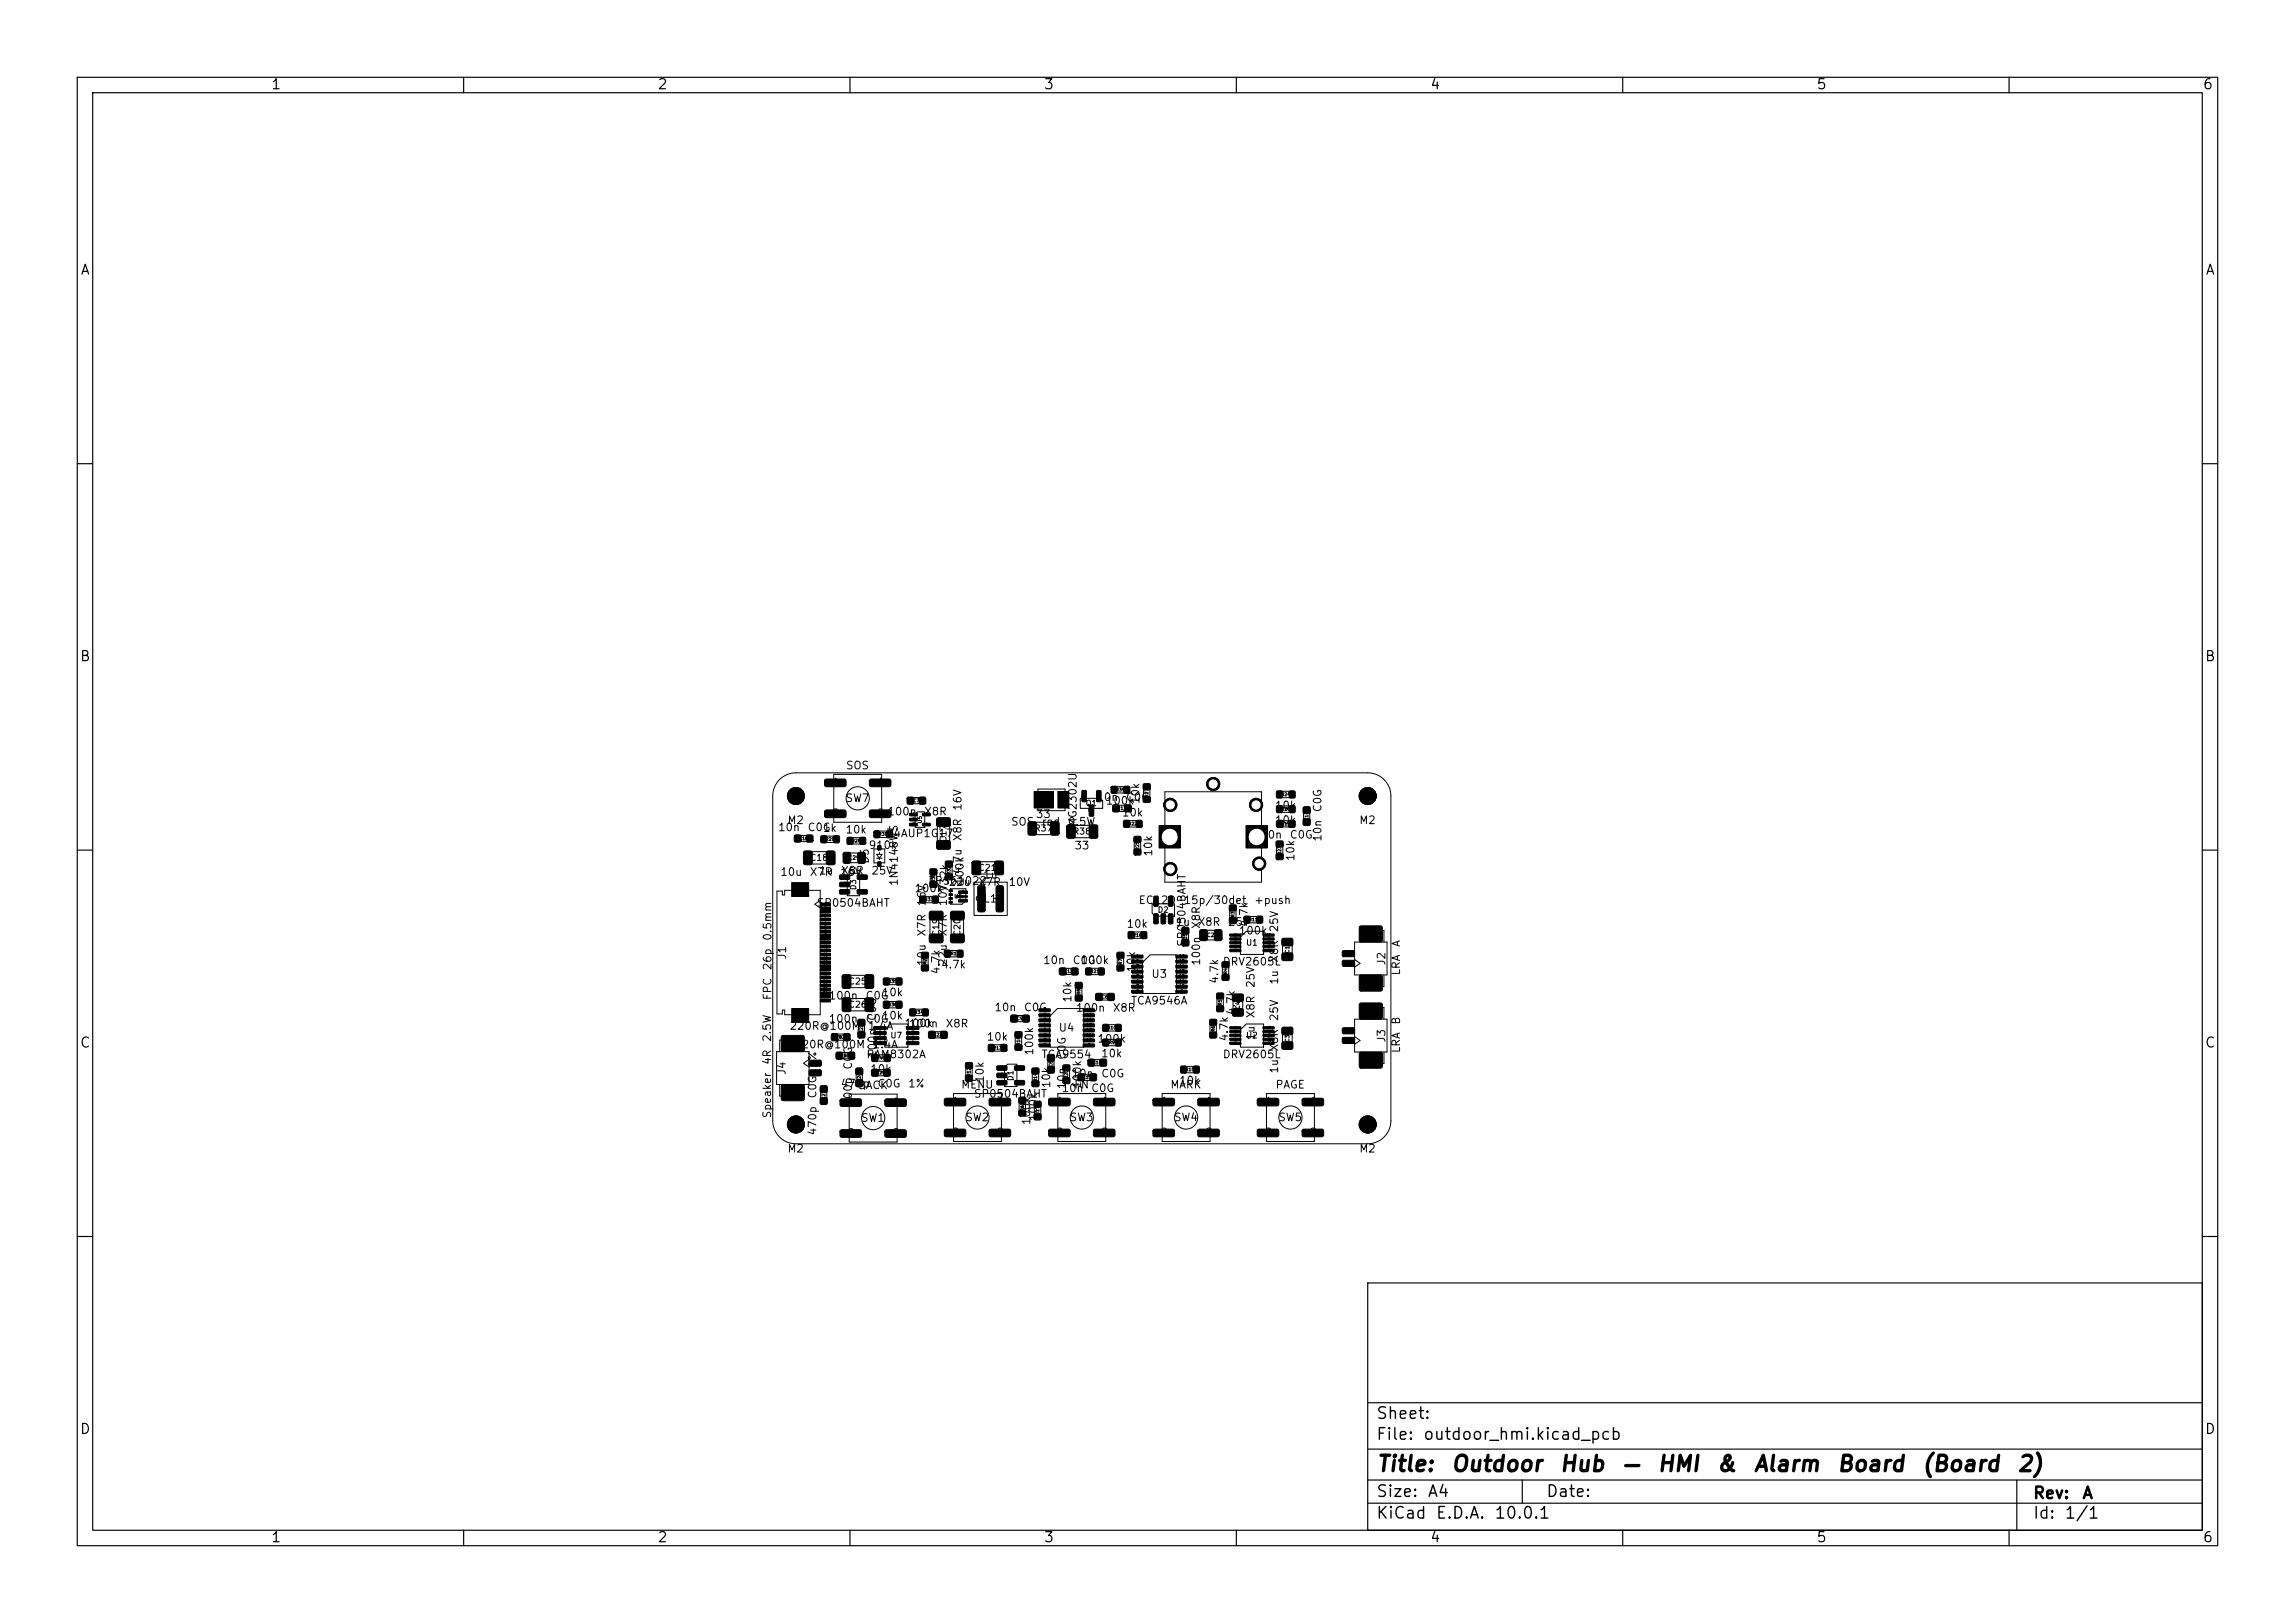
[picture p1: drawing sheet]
<svg xmlns="http://www.w3.org/2000/svg" width="297mm" height="210mm" viewBox="0 0 297 210" stroke-linecap="round" stroke-linejoin="round" font-family="sans-serif">
<defs><g id="words">
<g font-size="2">
<text x="178" y="190.9">Title:</text>
<text x="187.7" y="190.9">Outdoor</text>
<text x="201.7" y="190.9">Hub</text>
<text x="209.7" y="190.9">—</text>
<text x="214.3" y="190.9">HMI</text>
<text x="222" y="190.9">&amp;</text>
<text x="226.8" y="190.9">Alarm</text>
<text x="237.6" y="190.9">Board</text>
<text x="248.6" y="190.9">(Board</text>
<text x="260.9" y="190.9">2)</text>
</g>
<g font-size="1.5">
<text x="178" y="184">Sheet:</text>
<text x="178" y="186.7">File:</text>
<text x="184.1" y="186.7">outdoor_hmi.kicad_pcb</text>
<text x="178" y="196.9">KiCad</text>
<text x="178" y="194.1">Size:</text>
<text x="184.7" y="194.1">A4</text>
<text x="185.7" y="196.9">E.D.A.</text>
<text x="193.3" y="196.9">10.0.1</text>
<text x="200" y="194.1">Date:</text>
<text x="263" y="194.3">Rev:</text>
<text x="263" y="196.9">Id:</text>
<text x="267.1" y="196.9">1/1</text>
<text x="269.4" y="194.3">A</text>
</g>
<g font-size="1.3">
<text x="35" y="11.9">1</text>
<text x="85" y="11.9">2</text>
<text x="135" y="11.9">3</text>
<text x="185" y="11.9">4</text>
<text x="235" y="11.9">5</text>
<text x="285" y="11.9">6</text>
<text x="10.3" y="35.9">A</text>
<text x="285.4" y="35.9">A</text>
<text x="10.3" y="85.9">B</text>
<text x="285.3" y="85.9">B</text>
<text x="10.3" y="135.9">C</text>
<text x="285.3" y="135.9">C</text>
<text x="10.3" y="185.9">D</text>
<text x="285.3" y="185.9">D</text>
<text x="35" y="199.9">1</text>
<text x="85" y="199.9">2</text>
<text x="135" y="199.9">3</text>
<text x="185" y="199.9">4</text>
<text x="235" y="199.9">5</text>
<text x="285" y="199.9">6</text>
</g>
<g font-size="1">
<text x="109.4" y="99.8">SOS</text>
<text x="100.6" y="107.8">10n</text>
<text x="101.8" y="106.9">M2</text>
<text x="101.9" y="103.7">H1</text>
<text x="104.4" y="107.8">C0G</text>
<text x="106.4" y="107.9">1k</text>
<text x="109.4" y="104">SW7</text>
<text x="114.8" y="105.8">100n</text>
<text x="119.5" y="105.8">X8R</text>
<text x="124.7" y="105" transform="rotate(-90 124.7 105)">16V</text>
<text x="130.8" y="107.1">SOS</text>
<text x="134" y="106.1">33</text>
<text x="134.7" y="107.1">red</text>
<text x="138.1" y="107.1">0.5W</text>
<text x="141.8" y="103.9">10n</text>
<text x="143" y="104.4">100k</text>
<text x="145.1" y="105.9">10k</text>
<text x="145.6" y="103.9">C0G</text>
<text x="147.7" y="104.1" transform="rotate(-90 147.7 104.1)">10k</text>
<text x="164.9" y="106.9">10k</text>
<text x="164.9" y="105">10k</text>
<text x="171.3" y="105.2" transform="rotate(-90 171.3 105.2)">C0G</text>
<text x="175.8" y="106.9">M2</text>
<text x="175.9" y="103.7">H2</text>
<text x="100.9" y="113.6">10u</text>
<text x="104.7" y="113.6">X7R</text>
<text x="105.9" y="113.4">1u</text>
<text x="108.6" y="113.6">16V</text>
<text x="108.8" y="113.4">X8R</text>
<text x="109.3" y="108.1">10k</text>
<text x="112.3" y="110.1">910k</text>
<text x="112.7" y="111.9" transform="rotate(-90 112.7 111.9)">D5</text>
<text x="112.7" y="113.4">25V</text>
<text x="114.6" y="108.6">74AUP1G17</text>
<text x="124.7" y="113.2" transform="rotate(-90 124.7 113.2)">4.7u</text>
<text x="124.7" y="108.9" transform="rotate(-90 124.7 108.9)">X8R</text>
<text x="127.1" y="113.9">1u</text>
<text x="139" y="110.2">33</text>
<text x="139.6" y="108.1" transform="rotate(-90 139.6 108.1)">DMG2302U</text>
<text x="149.4" y="110.9" transform="rotate(-90 149.4 110.9)">10k</text>
<text x="163" y="108.8">10n</text>
<text x="166.8" y="108.8">C0G</text>
<text x="167.8" y="111.5" transform="rotate(-90 167.8 111.5)">10k</text>
<text x="171.3" y="109" transform="rotate(-90 171.3 109)">10n</text>
<text x="105.6" y="117.6">SP0504BAHT</text>
<text x="116.4" y="114.7" transform="rotate(-90 116.4 114.7)">1N4148WS</text>
<text x="118.3" y="115.7">100k</text>
<text x="120" y="117.3" transform="rotate(-90 120 117.3)">16V</text>
<text x="120.1" y="114.7">TPS61022</text>
<text x="122.7" y="114.9">22u</text>
<text x="122.8" y="117.3" transform="rotate(-90 122.8 117.3)">10V</text>
<text x="123" y="115.6" transform="rotate(-90 123 115.6)">732k</text>
<text x="125" y="114.6" transform="rotate(-90 125 114.6)">100k</text>
<text x="126.5" y="114.9">X7R</text>
<text x="127.2" y="117">L1</text>
<text x="127.6" y="116.8" transform="rotate(-90 127.6 116.8)">2</text>
<text x="130" y="116.8" transform="rotate(-90 130 116.8)">1</text>
<text x="130.4" y="114.9">10V</text>
<text x="147.3" y="117.2">EC12D</text>
<text x="153.1" y="117.2">15p/30det</text>
<text x="162.2" y="117.2">+push</text>
<text x="100.1" y="125.6" transform="rotate(-90 100.1 125.6)">26p</text>
<text x="100.1" y="121.8" transform="rotate(-90 100.1 121.8)">0.5mm</text>
<text x="102" y="124.2" transform="rotate(-90 102 124.2)">J1</text>
<text x="120" y="125.1" transform="rotate(-90 120 125.1)">10u</text>
<text x="120" y="121.3" transform="rotate(-90 120 121.3)">X7R</text>
<text x="121.7" y="125.6">4.7k</text>
<text x="122.8" y="125.1" transform="rotate(-90 122.8 125.1)">22u</text>
<text x="122.8" y="121.3" transform="rotate(-90 122.8 121.3)">X7R</text>
<text x="134.9" y="125">10n</text>
<text x="138.7" y="125">C0G</text>
<text x="139.7" y="125">100k</text>
<text x="145.7" y="120.3">10k</text>
<text x="147.2" y="125.9" transform="rotate(-90 147.2 125.9)">10k</text>
<text x="152.1" y="120">1u</text>
<text x="153.7" y="122.6" transform="rotate(-90 153.7 122.6)">SP0504BAHT</text>
<text x="154.9" y="120">X8R</text>
<text x="155.6" y="125" transform="rotate(-90 155.6 125)">100n</text>
<text x="155.6" y="120.3" transform="rotate(-90 155.6 120.3)">X8R</text>
<text x="158.2" y="125.2">DRV2605L</text>
<text x="158.8" y="120">25V</text>
<text x="160.2" y="121.2">100k</text>
<text x="161.7" y="120" transform="rotate(-90 161.7 120)">4.7k</text>
<text x="165.6" y="124.6" transform="rotate(-90 165.6 124.6)">X8R</text>
<text x="165.6" y="120.7" transform="rotate(-90 165.6 120.7)">25V</text>
<text x="179.5" y="125" transform="rotate(-90 179.5 125)">J2</text>
<text x="181.4" y="122.6" transform="rotate(-90 181.4 122.6)">A</text>
<text x="100.1" y="129.5" transform="rotate(-90 100.1 129.5)">FPC</text>
<text x="107.2" y="129.6">100n</text>
<text x="111.9" y="129.6">C0G</text>
<text x="114" y="129.2">10k</text>
<text x="121.9" y="126.1" transform="rotate(-90 121.9 126.1)">4.7k</text>
<text x="128.6" y="131.1">10n</text>
<text x="132.4" y="131.1">C0G</text>
<text x="138.9" y="129.8" transform="rotate(-90 138.9 129.8)">10k</text>
<text x="139.2" y="131.2">100n</text>
<text x="143.9" y="131.2">X8R</text>
<text x="146.3" y="130.2">TCA9546A</text>
<text x="148.9" y="126.8">U3</text>
<text x="157.9" y="127.4" transform="rotate(-90 157.9 127.4)">4.7k</text>
<text x="160.1" y="131.4" transform="rotate(-90 160.1 131.4)">4.7k</text>
<text x="162.6" y="131.8" transform="rotate(-90 162.6 131.8)">X8R</text>
<text x="162.6" y="127.9" transform="rotate(-90 162.6 127.9)">25V</text>
<text x="165.6" y="127.5" transform="rotate(-90 165.6 127.5)">1u</text>
<text x="181.4" y="126.3" transform="rotate(-90 181.4 126.3)">LRA</text>
<text x="100" y="137.9" transform="rotate(-90 100 137.9)">4R</text>
<text x="100" y="134.9" transform="rotate(-90 100 134.9)">2.5W</text>
<text x="102.1" y="133.5">220R@100M</text>
<text x="102.7" y="135.9">220R@100M</text>
<text x="107.2" y="132.6">100n</text>
<text x="111.9" y="132.6">C0G</text>
<text x="112" y="137.2">PAM8302A</text>
<text x="112.3" y="133.5">1.4A</text>
<text x="112.9" y="135.9">1.4A</text>
<text x="113.6" y="137" transform="rotate(-90 113.6 137)">100p</text>
<text x="113.6" y="132.2" transform="rotate(-90 113.6 132.2)">C0G</text>
<text x="114" y="132.2">10k</text>
<text x="117" y="133.2">100k</text>
<text x="117.5" y="133.2">100n</text>
<text x="122.3" y="133.2">X8R</text>
<text x="127.6" y="134.9">10k</text>
<text x="134" y="136.7" transform="rotate(-90 134 136.7)">100k</text>
<text x="134.7" y="137.2">TCA9554</text>
<text x="136.9" y="133.7">U4</text>
<text x="138.2" y="137.2" transform="rotate(-90 138.2 137.2)">C0G</text>
<text x="141.9" y="135.2">100k</text>
<text x="142.4" y="137.1">10k</text>
<text x="158.2" y="137.2">DRV2605L</text>
<text x="159.2" y="134.8" transform="rotate(-90 159.2 134.8)">4.7k</text>
<text x="162.6" y="134.7" transform="rotate(-90 162.6 134.7)">1u</text>
<text x="165.6" y="136.1" transform="rotate(-90 165.6 136.1)">X8R</text>
<text x="165.6" y="132.2" transform="rotate(-90 165.6 132.2)">25V</text>
<text x="179.5" y="135" transform="rotate(-90 179.5 135)">J3</text>
<text x="181.4" y="136.3" transform="rotate(-90 181.4 136.3)">LRA</text>
<text x="181.4" y="132.7" transform="rotate(-90 181.4 132.7)">B</text>
<text x="101.9" y="139.2" transform="rotate(-90 101.9 139.2)">J4</text>
<text x="105.9" y="142.2" transform="rotate(-90 105.9 142.2)">C0G</text>
<text x="105.9" y="138.3" transform="rotate(-90 105.9 138.3)">1%</text>
<text x="108.7" y="141">470p</text>
<text x="110.5" y="143.3" transform="rotate(-90 110.5 143.3)">100p</text>
<text x="110.5" y="138.5" transform="rotate(-90 110.5 138.5)">C0G</text>
<text x="110.9" y="141.2">BACK</text>
<text x="112.5" y="139.1">10k</text>
<text x="113.5" y="141">C0G</text>
<text x="117.4" y="141">1%</text>
<text x="124.3" y="141.1">MENU</text>
<text x="126" y="142.3">SP0504BAHT</text>
<text x="127.6" y="140.2" transform="rotate(-90 127.6 140.2)">10k</text>
<text x="136.2" y="140.9" transform="rotate(-90 136.2 140.9)">10k</text>
<text x="137.3" y="141.6">10n</text>
<text x="138.2" y="141" transform="rotate(-90 138.2 141)">10n</text>
<text x="138.6" y="139.7">10n</text>
<text x="138.9" y="141.1">FN</text>
<text x="140.2" y="141" transform="rotate(-90 140.2 141)">100k</text>
<text x="141.1" y="141.6">C0G</text>
<text x="142.4" y="139.7">C0G</text>
<text x="151.4" y="141.1">MARK</text>
<text x="152.5" y="140.6">10k</text>
<text x="165" y="141.1">PAGE</text>
<text x="165.6" y="139" transform="rotate(-90 165.6 139)">1u</text>
<text x="100" y="144.8" transform="rotate(-90 100 144.8)">Speaker</text>
<text x="101.8" y="149.4">M2</text>
<text x="101.9" y="146.2">H3</text>
<text x="105.9" y="147" transform="rotate(-90 105.9 147)">470p</text>
<text x="111.4" y="145.4">SW1</text>
<text x="124.9" y="145.3">SW2</text>
<text x="133.6" y="145.7" transform="rotate(-90 133.6 145.7)">100k</text>
<text x="134.5" y="145.2" transform="rotate(-90 134.5 145.2)">100k</text>
<text x="138.4" y="145.3">SW3</text>
<text x="151.9" y="145.3">SW4</text>
<text x="165.4" y="145.3">SW5</text>
<text x="175.8" y="149.4">M2</text>
<text x="175.9" y="146.2">H4</text>
</g>
<g font-size=".9">
<text x="107.6" y="101.9">1</text>
<text x="113.4" y="101.9">1</text>
<text x="107.6" y="105.9">2</text>
<text x="113.4" y="105.9">2</text>
<text x="150.4" y="108.9">MP</text>
<text x="161.6" y="108.9">MP</text>
<text x="109.6" y="143.3">1</text>
<text x="115.4" y="143.3">1</text>
<text x="123.1" y="143.2">1</text>
<text x="128.9" y="143.2">1</text>
<text x="136.6" y="143.2">1</text>
<text x="142.4" y="143.2">1</text>
<text x="150.1" y="143.2">1</text>
<text x="155.9" y="143.2">1</text>
<text x="163.6" y="143.2">1</text>
<text x="169.4" y="143.2">1</text>
<text x="109.6" y="147.3">2</text>
<text x="115.4" y="147.3">2</text>
<text x="123.1" y="147.2">2</text>
<text x="128.9" y="147.2">2</text>
<text x="136.6" y="147.2">2</text>
<text x="142.4" y="147.2">2</text>
<text x="150.1" y="147.2">2</text>
<text x="155.9" y="147.2">2</text>
<text x="163.6" y="147.2">2</text>
<text x="169.4" y="147.2">2</text>
</g>
<g font-size=".8">
<text x="133.8" y="107.8">R37</text>
<text x="104.8" y="111.6">C18</text>
<text x="122.7" y="109.1" transform="rotate(-90 122.7 109.1)">C17</text>
<text x="126.6" y="112.9">C21</text>
<text x="138.8" y="108.2">R38</text>
<text x="121.7" y="121.2" transform="rotate(-90 121.7 121.2)">C19</text>
<text x="124.5" y="121.2" transform="rotate(-90 124.5 121.2)">C20</text>
<text x="161.2" y="122.5">U1</text>
<text x="109.8" y="127.6">C25</text>
<text x="109.8" y="130.6">C26</text>
<text x="115.2" y="134.5">U7</text>
<text x="161.2" y="134.5">U2</text>
</g>
<g font-size=".7">
<text x="140.4" y="104.5">Q1</text>
<text x="111" y="115.2" transform="rotate(-90 111 115.2)">D3</text>
<text x="149.8" y="118.3">D2</text>
<text x="131.3" y="139.9" transform="rotate(-90 131.3 139.9)">D1</text>
</g>
<g font-size=".6">
<text x="156.4" y="101.8">S1</text>
<text x="134" y="107.5" transform="rotate(-90 134 107.5)">2</text>
<text x="151.2" y="104.5">A</text>
<text x="162.3" y="104.5">B</text>
<text x="126.7" y="112.6" transform="rotate(-90 126.7 112.6)">1</text>
<text x="151.2" y="112.8">C</text>
<text x="162.4" y="112.1">S2</text>
<text x="120.8" y="121.8">2</text>
<text x="123.6" y="121.8">2</text>
<text x="112.9" y="130.3" transform="rotate(-90 112.9 130.3)">2</text>
<text x="112.9" y="127.3" transform="rotate(-90 112.9 127.3)">2</text>
</g>
<g font-size=".5">
<text x="119.4" y="106.6" transform="rotate(-90 119.4 106.6)">U5</text>
<text x="140.6" y="103.3" transform="rotate(-90 140.6 103.3)">2</text>
<text x="141.6" y="105.1" transform="rotate(-90 141.6 105.1)">3</text>
<text x="142.5" y="103.3" transform="rotate(-90 142.5 103.3)">1</text>
<text x="109.8" y="111.4">C29</text>
<text x="123.4" y="116.4">U6</text>
<text x="156.1" y="121.4">C2</text>
<text x="166.4" y="124.1">2</text>
<text x="167" y="123.4" transform="rotate(-90 167 123.4)">C1</text>
<text x="174.2" y="125">1</text>
<text x="174.2" y="123.7">2</text>
<text x="160" y="129.4">2</text>
<text x="160.6" y="130.6" transform="rotate(-90 160.6 130.6)">C4</text>
<text x="105.2" y="137.9">1</text>
<text x="166.4" y="135.6">2</text>
<text x="167" y="134.9" transform="rotate(-90 167 134.9)">C3</text>
<text x="174.2" y="135">1</text>
<text x="174.2" y="133.7">2</text>
<text x="105.2" y="139.2">2</text>
</g>
<g font-size=".4">
<text x="118.2" y="103.9">C7</text>
<text x="144.4" y="102.5">R39</text>
<text x="144.6" y="104.9">C13</text>
<text x="146" y="106.9">R22</text>
<text x="148.7" y="103.3" transform="rotate(-90 148.7 103.3)">R27</text>
<text x="165.8" y="106.9">C15</text>
<text x="165.8" y="105">R26</text>
<text x="165.8" y="103.1">R24</text>
<text x="169.4" y="106.2" transform="rotate(-90 169.4 106.2)">C14</text>
<text x="103.4" y="108.8">C16</text>
<text x="106.8" y="108.9">R29</text>
<text x="109.1" y="113.8">1</text>
<text x="110.2" y="109.1">R28</text>
<text x="111.4" y="113.8">5</text>
<text x="113.7" y="108.2">R30</text>
<text x="123.1" y="113.3" transform="rotate(-90 123.1 113.3)">R32</text>
<text x="147.5" y="110.1" transform="rotate(-90 147.5 110.1)">R25</text>
<text x="165.9" y="110.7" transform="rotate(-90 165.9 110.7)">R23</text>
<text x="109.1" y="114.7">2</text>
<text x="109.1" y="115.7">3</text>
<text x="111.4" y="115.7">4</text>
<text x="119.6" y="116.7">R33</text>
<text x="121.1" y="114.3" transform="rotate(-90 121.1 114.3)">R31</text>
<text x="149.9" y="119.1" transform="rotate(-90 149.9 119.1)">1</text>
<text x="149.9" y="116.8" transform="rotate(-90 149.9 116.8)">5</text>
<text x="150.8" y="119.1" transform="rotate(-90 150.8 119.1)">2</text>
<text x="151.8" y="119.1" transform="rotate(-90 151.8 119.1)">3</text>
<text x="151.8" y="116.8" transform="rotate(-90 151.8 116.8)">4</text>
<text x="159.8" y="118.7" transform="rotate(-90 159.8 118.7)">R3</text>
<text x="161.6" y="119.3">R11</text>
<text x="120" y="124.9" transform="rotate(-90 120 124.9)">R2</text>
<text x="123" y="123.7">R1</text>
<text x="137.7" y="126">C12</text>
<text x="141.1" y="126">R21</text>
<text x="145.3" y="124.9" transform="rotate(-90 145.3 124.9)">R7</text>
<text x="146.6" y="121.3">R16</text>
<text x="147" y="124">1</text>
<text x="147" y="124.7">2</text>
<text x="147" y="125.3">3</text>
<text x="147" y="126">4</text>
<text x="152.5" y="126">13</text>
<text x="152.5" y="125.3">14</text>
<text x="152.5" y="124.7">15</text>
<text x="152.5" y="124">16</text>
<text x="153.7" y="121.6" transform="rotate(-90 153.7 121.6)">C5</text>
<text x="114.9" y="127.3">R35</text>
<text x="114.9" y="130.3">R36</text>
<text x="118.3" y="131.3">R34</text>
<text x="135" y="131">1</text>
<text x="135" y="131.6">2</text>
<text x="139.9" y="128.8" transform="rotate(-90 139.9 128.8)">R8</text>
<text x="140.5" y="131.6">15</text>
<text x="140.5" y="131">16</text>
<text x="142.6" y="129.3">C6</text>
<text x="147" y="126.6">5</text>
<text x="147" y="127.3">6</text>
<text x="147" y="127.9">7</text>
<text x="147" y="128.6">8</text>
<text x="152.5" y="127.9">10</text>
<text x="152.5" y="127.3">11</text>
<text x="152.5" y="126.6">12</text>
<text x="152.7" y="128.6">9</text>
<text x="158.2" y="130.1" transform="rotate(-90 158.2 130.1)">R5</text>
<text x="158.9" y="126.1" transform="rotate(-90 158.9 126.1)">R4</text>
<text x="108.2" y="134.5">FB2</text>
<text x="108.8" y="136.9">FB1</text>
<text x="111.8" y="133.7" transform="rotate(-90 111.8 133.7)">C23</text>
<text x="113.4" y="137.2">R40</text>
<text x="113.7" y="133.3">1</text>
<text x="113.7" y="133.9">2</text>
<text x="113.7" y="134.6">3</text>
<text x="113.7" y="135.2">4</text>
<text x="117.9" y="135.2">5</text>
<text x="117.9" y="134.6">6</text>
<text x="117.9" y="133.9">7</text>
<text x="117.9" y="133.3">8</text>
<text x="120.7" y="134.2">C22</text>
<text x="128.5" y="135.9">R13</text>
<text x="131.6" y="132.1">C9</text>
<text x="132.1" y="135.3" transform="rotate(-90 132.1 135.3)">R18</text>
<text x="135" y="132.3">3</text>
<text x="135" y="132.9">4</text>
<text x="135" y="133.6">5</text>
<text x="135" y="134.2">6</text>
<text x="135" y="134.9">7</text>
<text x="135" y="135.5">8</text>
<text x="140.5" y="134.9">10</text>
<text x="140.5" y="134.2">11</text>
<text x="140.5" y="133.6">12</text>
<text x="140.5" y="132.9">13</text>
<text x="140.5" y="132.3">14</text>
<text x="140.7" y="135.5">9</text>
<text x="141.4" y="137.8">C10</text>
<text x="143.3" y="133.3">R10</text>
<text x="143.5" y="135.2">R9</text>
<text x="157.3" y="133.5" transform="rotate(-90 157.3 133.5)">R6</text>
<text x="106.9" y="142.3" transform="rotate(-90 106.9 142.3)">C27</text>
<text x="111.5" y="140" transform="rotate(-90 111.5 140)">C24</text>
<text x="113.4" y="139.1">C28</text>
<text x="125.7" y="139.3" transform="rotate(-90 125.7 139.3)">R12</text>
<text x="129.4" y="138.5">1</text>
<text x="129.4" y="139.4">2</text>
<text x="129.4" y="140.4">3</text>
<text x="131.7" y="140.4">4</text>
<text x="131.7" y="138.5">5</text>
<text x="132.6" y="143.8" transform="rotate(-90 132.6 143.8)">R19</text>
<text x="134.3" y="140" transform="rotate(-90 134.3 140)">R14</text>
<text x="136.3" y="138.1" transform="rotate(-90 136.3 138.1)">C8</text>
<text x="138.3" y="139.6" transform="rotate(-90 138.3 139.6)">R20</text>
<text x="140.1" y="139.7">C11</text>
<text x="153.4" y="138.7">R15</text>
<text x="134.6" y="144.3" transform="rotate(-90 134.6 144.3)">R17</text>
</g>
<g font-size=".3">
<text x="118" y="105.6">1</text>
<text x="118" y="106.3">2</text>
<text x="118" y="106.9">3</text>
<text x="119.7" y="106.9">4</text>
<text x="119.7" y="105.6">5</text>
<text x="106.8" y="108.8" transform="rotate(-90 106.8 108.8)">2</text>
<text x="106.6" y="117.2">1</text>
<text x="106.6" y="117.7">2</text>
<text x="106.6" y="118.2">3</text>
<text x="106.6" y="118.7">4</text>
<text x="106.6" y="119.2">5</text>
<text x="106.6" y="119.7">6</text>
<text x="124.4" y="116.8">1</text>
<text x="124.4" y="115.7">3</text>
<text x="159.4" y="117.7">2</text>
<text x="106.5" y="121.7">10</text>
<text x="106.5" y="122.2">11</text>
<text x="106.5" y="122.7">12</text>
<text x="106.5" y="123.2">13</text>
<text x="106.5" y="123.7">14</text>
<text x="106.5" y="124.2">15</text>
<text x="106.5" y="124.7">16</text>
<text x="106.5" y="125.2">17</text>
<text x="106.5" y="125.7">18</text>
<text x="106.6" y="120.2">7</text>
<text x="106.6" y="120.7">8</text>
<text x="106.6" y="121.2">9</text>
<text x="158.4" y="125">1</text>
<text x="159.7" y="121.2">1</text>
<text x="159.7" y="121.7">2</text>
<text x="159.7" y="122.2">3</text>
<text x="159.7" y="122.7">4</text>
<text x="159.7" y="123.2">5</text>
<text x="163.9" y="121.2">10</text>
<text x="164" y="123.2">6</text>
<text x="164" y="122.7">7</text>
<text x="164" y="122.2">8</text>
<text x="164" y="121.7">9</text>
<text x="106.5" y="126.2">19</text>
<text x="106.5" y="126.7">20</text>
<text x="106.5" y="127.2">21</text>
<text x="106.5" y="127.7">22</text>
<text x="106.5" y="128.2">23</text>
<text x="106.5" y="128.7">24</text>
<text x="106.5" y="129.2">25</text>
<text x="106.5" y="129.7">26</text>
<text x="143.3" y="135.1" transform="rotate(-90 143.3 135.1)">1</text>
<text x="159.7" y="133.2">1</text>
<text x="159.7" y="133.7">2</text>
<text x="159.7" y="134.2">3</text>
<text x="159.7" y="134.7">4</text>
<text x="159.7" y="135.2">5</text>
<text x="163.9" y="133.2">10</text>
<text x="164" y="135.2">6</text>
<text x="164" y="134.7">7</text>
<text x="164" y="134.2">8</text>
<text x="164" y="133.7">9</text>
<text x="133.8" y="138.8">2</text>
<text x="137.8" y="138.4">2</text>
<text x="153.4" y="138.6" transform="rotate(-90 153.4 138.6)">1</text>
</g>
<g font-size=".2">
<text x="113.9" y="111.9" transform="rotate(-90 113.9 111.9)">1</text>
<text x="113.9" y="109.8" transform="rotate(-90 113.9 109.8)">2</text>
<text x="124.4" y="116.1">2</text>
</g>
</g></defs>
<g fill="none" stroke="#000" stroke-width=".15">
<path d="M10 10h277v190h-277zM12 12h273v186h-273zM60 10v2M110 10v2M160 10v2M210 10v2M260 10v2M10 60h2M285 60h2M10 110h2M285 110h2M10 160h2"/>
<path d="M177 166h108v32h-108zM285 160h2M60 198v2M110 198v2M160 198v2M177 194.5h108M177 191.5h108M177 187.5h108M177 181.5h108M197 191.5v3M210 198v2M260 198v2"/>
<path d="M261 191.5v6.5"/>
</g>
<g fill="#000">
<path d="M102.4 114.2h2.3v1.8h-2.3zM102.8 108.1l.2-.1 .6 .1 .1 .2-.1 .6-.1 .1-.7-.1v-.1zM104 110.2l.9-.1 .2 .2v1.4l-.1 .2h-.8l-.2-.2v-1.3zM104.4 108.1l.1-.1 .7 .1v.2v.6l-.2 .1-.6-.1-.1-.1zM106.2 116.9h1.2v.3h-1.2zM106.2 117.4h1.2v.3h-1.2zM106.2 117.9h1.2v.3h-1.2zM106.2 118.4h1.2v.3h-1.2zM106.2 118.9h1.2v.3h-1.2zM106.2 119.4h1.2v.3h-1.2zM106.2 119.9h1.2v.3h-1.2zM106.8 100.9l.2-.1h2.3l.2 .3v.5l-.2 .2h-2.4l-.2-.2z"/>
<path d="M106.8 104.9l.2-.1h2.3l.2 .3v.5l-.2 .2h-2.4l-.2-.2zM107 110.2l.8-.1 .3 .2v1.4l-.2 .2h-.7l-.3-.2v-1.3zM106.3 108.2h.6v.8h-.6zM108.7 113.2h1.2l.1 .2v.3l-.2 .1h-1.1l-.1-.1zM108.7 114.2h1.2l.1 .1v.4l-.2 .1-1.1-.1-.1-.1zM108.7 115.1h1.2l.1 .2v.3l-.2 .1h-1.1l-.1-.1zM107.9 108.2h.7v.8h-.7zM109.2 110.3h.6l.3 .1v1.1l-.2 .2h-.6l-.2-.1v-1.1zM109.7 108.4h.6v.8h-.6zM111 115.1h1.2v.2v.3l-.1 .1h-1.1l-.1-.1zM111 113.2h1.2v.2v.3l-.1 .1h-1.1l-.1-.1zM111.1 110.3h.6l.3 .1v1.1l-.2 .2h-.6l-.2-.1v-1.1z"/>
<path d="M111.3 108.4h.7v.8h-.7zM112.6 100.9l.2-.1h2.3l.2 .3v.5l-.2 .2h-2.4l-.2-.2zM112.6 104.9l.2-.1h2.3l.2 .3v.5l-.2 .2h-2.4l-.2-.2zM113.1 107.5h.7v.9h-.7zM113.6 111.5h.4v.6h-.4zM113.6 109.4h.4v.6h-.4zM114.8 107.5h.7v.9h-.7zM117.4 103.2l.2-.1 .6 .1 .1 .2-.1 .6-.1 .1-.7-.1v-.1zM117.7 105.3l1-.1v.3l-.9 .1zM117.7 105.9h1v.3h-.9zM117.7 106.6l1-.1v.3l-.9 .1zM119 103.2l.1-.1 .7 .1v.2v.6l-.2 .1-.6-.1-.1-.1z"/>
<path d="M119.4 106.6l.9-.1 .1 .3-1 .1zM119.4 105.3l.9-.1 .1 .3-1 .1zM119.1 116h.6v.8h-.6zM120.4 114.1h.8v.7h-.8zM120.4 112.5h.8v.6h-.8zM121.3 108.8h.1h1.4l.2 .2v.7l-.2 .2h-1.4l-.2-.2zM121.3 105.9l.1-.1h1.4l.2 .3v.7l-.2 .2-1.4-.1-.2-.2zM120.7 116h.7v.8h-.7zM120.3 118l.2-.1h1.4l.1 .3v.7l-.2 .2-1.4-.1-.2-.2zM122.4 113.1h.8v.7h-.8zM122.4 111.5h.8v.6h-.8zM122.8 115.1h.4v.2l-.4 .1z"/>
<path d="M122.8 115.6h.4v.2l-.4 .1zM122.8 116.1h.4v.2l-.4 .1zM122.8 116.6h.4v.2l-.4 .1zM123.1 118l.1-.1h1.4l.2 .3v.7l-.3 .2-1.3-.1-.2-.2zM124.1 116.4h1l.1 .3h-1.1zM123.8 115.9h1.3l.1 .2h-1.4zM124.1 115.3h1l.1 .3h-1.1zM125.8 111.5l.9-.1 .2 .2v1.4l-.1 .2h-.8l-.2-.2v-1.3zM126.6 114.7l.7-.1 .2 .2v3l-.1 .2h-.6l-.3-.2v-3zM128.8 111.5l.8-.1 .3 .2v1.4l-.2 .2h-.7l-.3-.2v-1.3zM129 114.7l.6-.1 .3 .2v3l-.2 .2h-.6l-.2-.2v-3zM133.8 102.5h2.5v2.1h-2.5z"/>
<path d="M133.1 106.4l.8-.1 .2 .2v1.3l-.1 .3h-.7l-.3-.2v-1.3zM136.9 102.5h1.4v2.1h-1.4zM136 106.4l.8-.1 .3 .2v1.3l-.2 .3h-.7l-.2-.2-.1-1.3zM138.1 106.8l.8-.1 .2 .2v1.3l-.1 .3h-.7l-.3-.2v-1.3zM140 102.3h.5l.1 .1v1.2l-.1 .1-.4 .1-.1-.1zM141 106.8l.8-.1 .3 .2v1.3l-.2 .3h-.7l-.2-.2-.1-1.3zM141 104.2h.4h.1l.1 1.3-.1 .1h-.4l-.1-.1zM141.9 102.3h.5l.1 .1v1.2l-.1 .1-.4 .1-.1-.1zM143.8 101.8h.7v.8h-.7zM144 104.2l.2-.1 .6 .1 .1 .2-.1 .6-.1 .1-.7-.1v-.1zM145.5 101.8h.7v.8h-.7zM145.4 106.2h.7v.8h-.7z"/>
<path d="M145.6 104.2l.1-.1 .7 .1v.2v.6l-.2 .1-.6-.1-.1-.1zM146.8 109.9h.8v.7h-.8zM146.8 108.3h.8v.6h-.8zM147.1 106.2h.7v.8h-.7zM148 101.5h.8v.6h-.8zM148 103.1h.8v.7h-.8zM149.3 118.3l.4-.1 .2 .1v1.1l-.1 .1-.4 .1-.1-.1zM149.3 116h.4h.2v1.1l-.1 .2h-.4l-.1-.1zM150 106.9h2.8v2.8h-2.8zM150.3 118.3l.4-.1 .1 .1 .1 1.1-.1 .1-.4 .1-.1-.1zM151.2 118.3l.4-.1 .2 .1v1.1l-.1 .1-.4 .1-.1-.1zM151.2 116h.4h.2v1.1l-.1 .2h-.4l-.1-.1z"/>
<path d="M159.1 118.8h.9v.7h-.9zM159.1 117.1h.9v.7h-.9zM161 118.6h.7v.8h-.7zM161.3 106.9h2.7v2.8h-2.7zM162.7 118.6h.7v.8h-.7zM165.2 106.2l.2-.1 .6 .1 .1 .2-.1 .6-.1 .1-.7-.1v-.1zM165.2 104.3h.7v.8h-.7zM165.2 102.4h.7v.8h-.7zM165.2 110.5h.8v.7h-.8zM165.2 108.9h.8v.6h-.8zM166.8 106.2l.1-.1 .7 .1v.2v.6l-.2 .1-.6-.1-.1-.1zM166.9 104.3h.7v.8h-.7z"/>
<path d="M166.9 102.4h.7v.8h-.7zM168.7 106l.1-.1 .7 .1 .1 .2-.1 .6h-.2h-.6l-.1-.2zM168.7 104.4h.1h.7l.1 .2-.1 .6-.2 .1-.6-.1-.1-.1zM102.4 130.5h2.3v1.8h-2.3zM101.2 134h.1h2.6l.2 .2v1.7l-.3 .2h-2.5l-.2-.3v-1.6zM104.8 137.2h1.4l.1 .2v.5l-.2 .1h-1.3l-.1-.2zM104.8 138.5l1.4-.1 .1 .2v.5l-.2 .1h-1.3l-.1-.2zM106.2 120.4h1.2v.3h-1.2zM106.2 120.9h1.2v.3h-1.2zM106.2 121.4h1.2v.3h-1.2zM106.2 121.9h1.2v.3h-1.2zM106.2 122.4h1.2v.3h-1.2z"/>
<path d="M106.2 122.9h1.2v.3h-1.2zM106.2 123.4h1.2v.3h-1.2zM106.2 123.9h1.2v.3h-1.2zM106.2 124.4h1.2v.3h-1.2zM106.2 124.9h1.2v.3h-1.2zM106.2 125.4h1.2v.3h-1.2zM106.2 125.9h1.2v.3h-1.2zM106.2 126.4h1.2v.3h-1.2zM106.2 126.9h1.2v.3h-1.2zM106.2 127.4h1.2v.3h-1.2zM106.2 127.9h1.2v.3h-1.2zM106.2 128.4h1.2v.3h-1.2z"/>
<path d="M106.2 128.9h1.2v.3h-1.2zM106.2 129.4h1.2v.3h-1.2zM107.6 133.8h.8v.8h-.8zM109 126.2l.9-.1 .2 .2v1.4l-.1 .2h-.8l-.2-.2v-1.3zM109 129.2l.9-.1 .2 .2v1.4l-.1 .2h-.8l-.2-.2v-1.3zM108.2 136.2h.8v.8h-.8zM109.2 133.8h.8v.8h-.8zM109.8 136.2h.8v.8h-.8zM111.1 133.5l.1-.1 .7 .1 .1 .2-.1 .6h-.2h-.6l-.1-.2zM111.1 131.9h.1h.7l.1 .2-.1 .6-.2 .1-.6-.1-.1-.1zM110.8 138.2h.1h.7l.1 .2-.1 .6-.2 .1-.6-.1-.1-.1zM110.8 139.8l.1-.1 .7 .1 .1 .2-.1 .6h-.2h-.6l-.1-.2z"/>
<path d="M112 126.2l.8-.1 .3 .2v1.4l-.2 .2h-.7l-.3-.2v-1.3zM112 129.2l.8-.1 .3 .2v1.4l-.2 .2h-.7l-.3-.2v-1.3zM112.8 138.4l.2-.1 .6 .1 .1 .2-.1 .6-.1 .1-.7-.1v-.1zM112.9 136.5h.6v.8h-.6zM113.1 132.9l1.5-.1 .1 .1v.2l-.1 .1h-1.4l-.1-.1zM113.1 133.5h1.5h.1v.3l-.1 .1h-1.4l-.1-.1zM113.1 134.2l1.5-.1 .1 .1v.2l-.1 .1h-1.4l-.1-.1zM113.1 134.8h1.5h.1v.3l-.1 .1h-1.4l-.1-.1zM114.4 126.6h.6v.8h-.6zM114.4 129.6h.6v.8h-.6zM114.4 138.4l.1-.1 .7 .1v.2v.6l-.2 .1-.6-.1-.1-.1zM114.5 136.5h.7v.8h-.7z"/>
<path d="M116 126.6h.7v.8h-.7zM116 129.6h.7v.8h-.7zM117.3 134.8h1.5h.1v.3l-.1 .1h-1.4l-.1-.1zM117.3 134.2l1.5-.1 .1 .1v.2l-.1 .1h-1.4l-.1-.1zM117.3 133.5h1.5h.1v.3l-.1 .1h-1.4l-.1-.1zM117.3 132.9l1.5-.1 .1 .1v.2l-.1 .1h-1.4l-.1-.1zM117.8 130.6h.6v.8h-.6zM119.4 130.6h.7v.8h-.7zM119.3 124.9h.8v.7h-.8zM119.3 123.3h.8v.6h-.8zM120.2 133.5l.2-.1 .6 .1v.2v.6l-.2 .1-.6-.1-.1-.1zM120.3 120.9h.2h1.4l.1 .2v.7l-.2 .2h-1.4l-.2-.2z"/>
<path d="M122.3 123h.6v.8h-.6zM121.8 133.5l.1-.1 .6 .1 .1 .2-.1 .6-.1 .1-.6-.1-.1-.1zM123.9 123h.7v.8h-.7zM123.1 120.9h.1h1.4l.2 .2v.7l-.3 .2h-1.3l-.2-.2zM125 139.2h.8v.7h-.8zM125 137.5h.8v.7h-.8zM127.9 135.2h.7v.8h-.7zM129 137.9h1.2l.1 .2v.3l-.1 .1h-1.1l-.1-.1zM129 138.9h1.2l.1 .1v.4l-.1 .1-1.1-.1-.1-.1zM129 139.8h1.2l.1 .2v.3l-.1 .1h-1.1l-.1-.1zM129.6 135.2h.7v.8h-.7zM131.3 139.8h1.2l.1 .2v.3l-.2 .1h-1l-.1-.1z"/>
<path d="M131.3 137.9h1.2l.1 .2v.3l-.2 .1h-1l-.1-.1zM131.4 135.2h.8v.7h-.8zM131.4 133.5h.8v.7h-.8zM130.8 131.4l.2-.1 .6 .1 .1 .2-.1 .6-.2 .1-.6-.1v-.1zM132.4 131.4l.1-.1 .7 .1v.2v.6l-.2 .1-.6-.1-.1-.1zM133.6 138.2h.8v.7h-.8zM134.5 130.6l1.4-.1v.4h-1.4zM134.5 131.2h1.4v.3l-1.4 .1zM134.5 131.9l1.4-.1v.4h-1.4zM134.5 132.5h1.4v.3l-1.4 .1zM134.5 133.2l1.4-.1v.4h-1.4zM134.5 133.8h1.4v.3l-1.4 .1z"/>
<path d="M134.5 134.5l1.4-.1v.4h-1.4zM134.5 135.1h1.4v.3l-1.4 .1zM135.6 138h.2h.6l.1 .2-.1 .6-.2 .1-.6-.1-.1-.1zM135.6 136.5l.2-.1 .6 .1 .1 .2-.1 .6h-.2h-.6l-.1-.2zM137.6 137.8h.8v.7h-.8zM137.1 125.3l.2-.1 .6 .1 .1 .2-.1 .6-.1 .1-.7-.1v-.1zM139.5 139l.2-.1 .6 .1 .1 .2-.1 .6-.2 .1-.6-.1v-.1zM138.7 125.3l.2-.1 .6 .1v.2v.6l-.2 .1-.6-.1-.1-.1zM139.2 127.2h.8v.6h-.8zM139.2 128.8h.8v.7h-.8zM140.2 135.1h1.4v.3l-1.4 .1zM140.2 134.5l1.4-.1v.4h-1.4z"/>
<path d="M140.2 133.8h1.4v.3l-1.4 .1zM140.2 133.2l1.4-.1v.4h-1.4zM140.2 132.5h1.4v.3l-1.4 .1zM140.2 131.9l1.4-.1v.4h-1.4zM140.2 131.2h1.4v.3l-1.4 .1zM140.2 130.6l1.4-.1v.4h-1.4zM140.8 137.1l.2-.1 .6 .1 .1 .2-.1 .6-.2 .1-.6-.1v-.1zM141.1 139l.1-.1 .7 .1v.2v.6l-.2 .1-.6-.1-.1-.1zM140.5 125.3h.7v.8h-.7zM141.8 128.6l.2-.1 .6 .1 .1 .2-.1 .6-.2 .1-.6-.1v-.1zM142.4 137.1l.1-.1 .7 .1v.2v.6l-.2 .1-.6-.1-.1-.1zM142.7 134.5h.7v.8h-.7z"/>
<path d="M142.7 132.6h.7v.8h-.7zM142.2 125.3h.7v.8h-.7zM143.4 128.6l.1-.1 .7 .1v.2v.6l-.2 .1-.6-.1-.1-.1zM144.4 134.5h.7v.8h-.7zM144.4 132.6h.7v.8h-.7zM144.6 124.9h.8v.7h-.8zM144.6 123.3h.8v.6h-.8zM146.5 123.6h1.4v.3l-1.4 .1zM146.5 124.3l1.4-.1v.4h-1.4zM146.5 124.9h1.4v.3l-1.4 .1zM146.5 125.6l1.4-.1v.4h-1.4zM146.5 126.2h1.4v.3l-1.4 .1z"/>
<path d="M146.5 126.9l1.4-.1v.4h-1.4zM146.5 127.5h1.4v.3l-1.4 .1zM146.5 128.2l1.4-.1v.4h-1.4zM146 120.6h.7v.8h-.7zM147.7 120.6h.7v.8h-.7zM152.2 128.2l1.4-.1v.4h-1.4zM152.2 127.5h1.4v.3l-1.4 .1zM152.2 126.9l1.4-.1v.4h-1.4zM152.2 126.2h1.4v.3l-1.4 .1zM152.2 125.6l1.4-.1v.4h-1.4zM152.2 124.9h1.4v.3l-1.4 .1zM152.2 124.3l1.4-.1v.4h-1.4z"/>
<path d="M152.2 123.6h1.4v.3l-1.4 .1zM152.8 138h.7v.8h-.7zM153 121.6l.2-.1 .6 .1 .1 .2-.1 .6h-.2h-.6l-.1-.2zM153 120h.2h.6l.1 .2-.1 .6-.2 .1-.6-.1-.1-.1zM154.5 138h.7v.8h-.7zM155.3 120.3h.7l.2 .1v1.1l-.1 .2h-.6l-.2-.1-.1-1.1zM156.6 133.6h.8v.7h-.8zM156.6 131.9h.8v.7h-.8zM157.5 130.2h.8v.7h-.8zM157.5 128.5h.8v.7h-.8zM157.2 120.3h.7l.2 .1 .1 1.1-.2 .2h-.6l-.2-.1-.1-1.1zM158.2 124.5h.8v.7h-.8z"/>
<path d="M158.2 126.1h.8v.7h-.8zM159.2 132.9h1.3l.1 .2-.1 .1h-1.3zM159.2 133.4h1.3l.1 .2-.1 .1h-1.3zM159.2 133.9h1.3l.1 .2-.1 .1h-1.3zM159.2 134.4h1.3l.1 .2-.1 .1h-1.3zM159.2 134.9h1.3l.1 .2-.1 .1h-1.3zM159.2 120.9h1.3l.1 .2-.1 .1h-1.3zM159.2 121.4h1.3l.1 .2-.1 .1h-1.3zM159.2 121.9h1.3l.1 .2-.1 .1h-1.3zM159.2 122.4h1.3l.1 .2-.1 .1h-1.3zM159.2 122.9h1.3l.1 .2-.1 .1h-1.3zM159.5 130.6l.2-.1h1.1l.1 .3v.5l-.2 .2h-1.1l-.1-.2z"/>
<path d="M159.5 128.7l.2-.1h1.1l.1 .3v.5l-.2 .2h-1.1l-.1-.2zM163.5 134.9h1.3l.1 .2-.1 .1h-1.3zM163.5 134.4h1.3l.1 .2-.1 .1h-1.3zM163.5 133.9h1.3l.1 .2-.1 .1h-1.3zM163.5 133.4h1.3l.1 .2-.1 .1h-1.3zM163.5 132.9h1.3l.1 .2-.1 .1h-1.3zM163.5 122.9h1.3l.1 .2-.1 .1h-1.3zM163.5 122.4h1.3l.1 .2-.1 .1h-1.3zM163.5 121.9h1.3l.1 .2-.1 .1h-1.3zM163.5 121.4h1.3l.1 .2-.1 .1h-1.3zM163.5 120.9h1.3l.1 .2-.1 .1h-1.3zM165.9 133l.2-.1h1.1l.1 .3v.5l-.2 .2h-1.1l-.1-.2z"/>
<path d="M165.9 134.9l.2-.1h1.1l.1 .3v.5l-.2 .2h-1.1l-.1-.2zM165.9 121.5l.2-.1h1.1l.1 .3v.5l-.2 .2h-1.1l-.1-.2zM165.9 123.4l.2-.1h1.1l.1 .3v.5l-.2 .2h-1.1l-.1-.2zM173.8 124.3h1.4l.1 .2v.4l-.2 .2-1.3-.1-.1-.1zM173.8 123.1l1.4-.1 .1 .2v.5l-.2 .1h-1.3l-.1-.2zM173.8 134.3l1.4-.1 .1 .2v.5l-.2 .1h-1.3l-.1-.2zM173.8 133h1.4l.1 .2v.5l-.2 .1h-1.3l-.1-.2zM176 126.2h.1h2.6l.2 .2v1.7l-.2 .2-2.6-.1-.2-.2v-1.6zM176 119.9l.1-.1h2.6l.2 .3v1.6l-.2 .2h-2.6l-.2-.2v-1.6zM176 136.2l.1-.1h2.6l.2 .3v1.7l-.2 .1h-2.6l-.2-.2v-1.6zM176 129.8h.1h2.6l.2 .2v1.7l-.2 .2h-2.6l-.2-.3v-1.6zM101.2 140.4l.1-.1h2.6l.2 .3v1.7l-.3 .1h-2.5l-.2-.2v-1.6z"/>
<path d="M106.2 140.5h.1h.7l.1 .2-.1 .6-.2 .1-.6-.1-.1-.1zM106.2 142.1l.1-.1 .7 .1 .1 .2-.1 .6h-.2h-.6l-.1-.2zM108.8 142.2h.1h2.4l.2 .2v.6l-.3 .2h-2.3l-.2-.3zM108.8 146.2h.1h2.4l.2 .2v.6l-.3 .2h-2.3l-.2-.3zM114.6 142.2h.1h2.4l.2 .2v.6l-.3 .2h-2.3l-.2-.3zM114.6 146.2h.1h2.4l.2 .2v.6l-.3 .2h-2.3l-.2-.3zM122.3 142.2l.1-.1h2.4l.2 .3v.5l-.3 .2h-2.3l-.2-.2zM122.3 146.2l.1-.1h2.4l.2 .3v.5l-.3 .2h-2.3l-.2-.2zM128.1 142.2l.1-.1h2.4l.2 .3v.5l-.3 .2h-2.3l-.2-.2zM128.1 146.2l.1-.1h2.4l.2 .3v.5l-.3 .2h-2.3l-.2-.2zM131.9 143.7h.8v.7h-.8zM131.9 142h.8v.7h-.8z"/>
<path d="M133.6 139.9h.8v.7h-.8zM133.9 142.5h.8v.7h-.8zM133.9 144.2h.8v.7h-.8zM135.8 142.2l.1-.1h2.4l.2 .3v.5l-.3 .2h-2.3l-.2-.2zM135.8 146.2l.1-.1h2.4l.2 .3v.5l-.3 .2h-2.3l-.2-.2zM137.6 139.5h.8v.7h-.8zM141.6 142.2l.1-.1h2.4l.2 .3v.5l-.3 .2h-2.3l-.2-.2zM141.6 146.2l.1-.1h2.4l.2 .3v.5l-.3 .2h-2.3l-.2-.2zM149.3 142.2l.1-.1h2.4l.2 .3v.5l-.3 .2h-2.3l-.2-.2zM149.3 146.2l.1-.1h2.4l.2 .3v.5l-.3 .2h-2.3l-.2-.2zM155.1 142.2l.1-.1h2.4l.2 .3v.5l-.3 .2h-2.3l-.2-.2zM155.1 146.2l.1-.1h2.4l.2 .3v.5l-.3 .2h-2.3l-.2-.2z"/>
<path d="M162.8 142.2l.1-.1h2.4l.2 .3v.5l-.3 .2h-2.3l-.2-.2zM162.8 146.2l.1-.1h2.4l.2 .3v.5l-.3 .2h-2.3l-.2-.2zM168.6 142.2l.1-.1h2.4l.2 .3v.5l-.2 .2h-2.4l-.2-.2zM168.6 146.2l.1-.1h2.4l.2 .3v.5l-.2 .2h-2.4l-.2-.2z"/>
</g>
<g fill="#000" stroke="#000" stroke-width=".13">
<circle cx="103" cy="103" r="1.1"/>
<circle cx="151.4" cy="104.1" r=".85"/>
<circle cx="151.4" cy="112.4" r=".85"/>
<circle cx="157" cy="101.4" r=".85"/>
<circle cx="162.5" cy="104.1" r=".85"/>
<circle cx="162.9" cy="111.7" r=".85"/>
<circle cx="177" cy="103" r="1.1"/>
<circle cx="103" cy="145.5" r="1.1"/>
<circle cx="177" cy="145.5" r="1.1"/>
</g>
<g fill="none" stroke="#000" stroke-width=".13">
<path d="M100.5 115.3h.7v.5h.4v-.6h4.6v16.1h-4.6v-.6h-.4v.5h-.7zM100.9 100.9a3 3 0 0 1 2.1-.9h74a3 3 0 0 1 3 3v42a3 3 0 0 1-3 3h-74a3 3 0 0 1-3-3v-42a3 3 0 0 1 .9-2.1zM102.4 114.2h2.3v1.8h-2.3zM102.8 108.1l.2-.1 .6 .1 .1 .1-.1 .7-.2 .1-.6-.1v-.1zM103.2 108.1h1.6v.8h-1.6zM104 110.2l.9-.1 .2 .2v1.4l-.1 .2h-.8l-.2-.2v-1.3zM104.4 108.1l.1-.1 .7 .1v.1v.7l-.2 .1-.6-.1-.1-.1zM104.4 110.2h3.2v1.6h-3.2zM106.1 116.8h1.3v.3h-1.3zM106.1 117.4h1.3v.3h-1.3zM106.1 117.8h1.3v.3h-1.3zM106.1 118.4h1.3v.3h-1.3z"/>
<path d="M106.1 118.8h1.3v.3h-1.3zM106.1 119.4h1.3v.3h-1.3zM106.1 119.8h1.3v.3h-1.3zM106.2 116.5l-.8 .5 .8 .5M106.3 108.2h.6v.8h-.6zM106.6 108.2h1.6v.8h-1.6zM106.8 100.9l.2-.1h2.3l.2 .3v.5l-.3 .2h-2.3l-.2-.3zM106.8 104.9l.2-.1h2.3l.2 .3v.5l-.3 .2h-2.3l-.2-.3zM107 110.2l.8-.1 .3 .2v1.4l-.2 .2h-.7l-.3-.2v-1.3zM107.9 100.2h6.2v6.2h-6.2zM107.9 108.2h.7v.8h-.7zM108.7 113.2h1.2l.1 .2v.3l-.2 .1h-1.1v-.1z"/>
<path d="M108.7 114.2h1.2l.1 .1v.4l-.2 .1-1.1-.1v-.1zM108.7 115.1h1.2l.1 .1v.4l-.2 .1h-1.1v-.2zM109.2 110.3h.6l.3 .1v1.1l-.2 .2h-.5l-.3-.1v-1.1zM109.5 110.4h2v1.2h-2zM109.7 113.4l.4-.4h1.1v2.9h-1.5zM109.7 108.4h.6v.8h-.6zM110 108.4h1.6v.8h-1.6zM111 115.1h1.2v.1v.4l-.1 .1h-1.1l-.1-.2zM111 113.2h1.2v.2v.3l-.1 .1h-1.1l-.1-.1zM111.1 110.3h.7l.2 .1v1.1l-.2 .2h-.6l-.2-.1v-1.1zM111.3 108.4h.7v.8h-.7zM112.6 100.9l.2-.1h2.3l.2 .3v.5l-.2 .2h-2.4l-.2-.3z"/>
<path d="M112.6 104.9l.2-.1h2.3l.2 .3v.5l-.2 .2h-2.4l-.2-.3zM113.1 109.9h1.4v1.8h-1.4zM113.1 107.5h.7v.9h-.7zM113.5 110.6h.6l-.3 .5zM113.5 111.1h.6M113.5 107.5h1.6v.9h-1.6zM113.6 111.5h.4v.6h-.4zM113.6 109.4h.4v.6h-.4zM113.8 110.3v.3M113.8 111.1v.2M114.8 107.5h.7v.9h-.7zM117.4 103.2l.2-.1 .6 .1 .1 .2-.1 .6-.1 .1-.7-.1v-.2z"/>
<path d="M117.7 105.3l1-.1v.3l-.9 .1zM117.7 105.9h1v.3h-.9zM117.7 106.6l1-.1v.3l-.9 .1zM117.8 103.2h1.6v.8h-1.6zM118.4 105.4l.3-.3h1v2h-1.3zM119 103.2l.1-.1 .7 .1v.2v.6l-.2 .1-.6-.1-.1-.2zM119.1 116h.6v.8h-.6zM119.4 106.6l.9-.1 .1 .3-1 .1zM119.4 105.3l.9-.1 .1 .3-1 .1zM119.4 116h1.6v.8h-1.6zM120.3 118l.2-.1h1.4l.2 .2-.1 .8-.2 .2-1.4-.1-.2-.2zM120.4 118.4h1.5v3.1h-1.5z"/>
<path d="M120.4 114.1h.8v.7h-.8zM120.4 112.5h.8v.6h-.8zM120.4 112.8h.8v1.6h-.8zM120.7 116h.7v.8h-.7zM121.3 108.8h.2h1.3l.2 .2v.7l-.2 .2h-1.4l-.2-.2zM121.3 105.9l.2-.1h1.3l.2 .3v.7l-.2 .2-1.4-.1-.2-.2zM121.3 106.2h1.6v3.3h-1.6zM122.4 113.1h.8v.7h-.8zM122.4 111.5h.8v.6h-.8zM122.4 111.8h.8v1.6h-.8zM122.8 115.1h.4v.2l-.4 .1zM122.8 115.6h.4v.2l-.4 .1z"/>
<path d="M122.8 116.1h.4v.2l-.4 .1zM122.8 116.6h.4v.2l-.4 .1zM123 115h2v1.5l-.5 .5h-1.5zM123.1 118l.1-.1h1.4l.2 .2v.8l-.3 .2-1.3-.1-.2-.2zM123.1 118.4h1.6v3.1h-1.6zM123.8 115.9h1.4v.2h-1.4zM124.1 116.4h1l.1 .3h-1.1zM124.1 115.3h1l.1 .3h-1.1zM125.8 111.5l.9-.1 .2 .2v1.3l-.1 .3h-.8l-.2-.2v-1.3zM126.1 114.1h4.2v4.4h-4.2zM126.2 111.5h3.2v1.6h-3.2zM126.6 114.7l.7-.1 .2 .2v3l-.1 .2h-.6l-.3-.2v-3z"/>
<path d="M128.8 111.5l.8-.1 .3 .2v1.3l-.2 .3h-.7l-.3-.2v-1.3zM129 114.7l.6-.1 .3 .2v3l-.2 .2h-.6l-.2-.2v-3zM133.1 106.4l.8-.1 .2 .2 .1 1.3-.2 .3h-.7l-.3-.2v-1.3zM133.5 106.4h3.1v1.6h-3.1zM133.8 102.4h2.5v2.1h-2.5zM134.3 102.1h3.5v2.8h-3.5zM136 106.4l.8-.1 .3 .2v1.3l-.2 .3h-.7l-.2-.2-.1-1.3zM136.9 102.4h1.4v2.1h-1.4zM138.1 106.8l.8-.1 .2 .2 .1 1.3-.2 .3h-.7l-.3-.2v-1.3zM138.5 106.8h3.1v1.6h-3.1zM139.8 103.3h2.6l.3 .3v1h-2.9zM140 102.3h.5l.1 .1v1.2l-.1 .1-.3 .1-.2-.1z"/>
<path d="M141 104.2l.4-.1 .1 .1v1.3v.1h-.4l-.1-.1zM141 106.8l.8-.1 .3 .2v1.3l-.2 .3h-.7l-.2-.2-.1-1.3zM141.9 102.3h.4l.2 .1v1.2l-.1 .1-.3 .1-.2-.1zM143.8 101.8h.7v.8h-.7zM144 104.2l.2-.1 .6 .1 .1 .2-.1 .6-.2 .1-.6-.1v-.2zM144.2 101.8h1.6v.8h-1.6zM144.4 104.2h1.6v.8h-1.6zM145.4 106.2h.7v.8h-.7zM145.5 101.8h.7v.8h-.7zM145.6 104.2l.2-.1 .6 .1v.2v.6l-.2 .1-.6-.1-.1-.2zM145.8 106.2h1.6v.8h-1.6zM146.8 109.9h.8v.7h-.8z"/>
<path d="M146.8 108.3h.8v.6h-.8zM146.8 108.6h.8v1.6h-.8zM147.1 106.2h.7v.8h-.7zM148 101.5h.8v.6h-.8zM148 103.1h.8v.7h-.8zM148 101.8h.8v1.6h-.8zM149.1 116.9h2.9v1.6h-2.5l-.4-.4zM149.3 118.3l.5-.1 .1 .1v1.1l-.1 .1h-.3h-.2zM149.3 116l.5-.1 .1 .1v1.1l-.1 .2h-.3l-.2-.1zM150 106.9h2.8v2.8h-2.8zM150.3 118.3l.4-.1 .1 .1 .1 1.1-.1 .1h-.4h-.1zM150.7 102.5h12.5v11.7h-12.5z"/>
<path d="M151.2 118.3l.4-.1 .2 .1v1.1l-.1 .1h-.4h-.1zM151.2 116l.4-.1 .2 .1v1.1l-.1 .2h-.4l-.1-.1zM159.1 118.8h.9v.7h-.9zM159.1 117.1h.9v.7h-.9zM159.1 117.5h.9v1.6h-.9zM161 118.6h.7v.8h-.7zM161.3 106.9h2.7v2.8h-2.7zM161.4 118.6h1.6v.8h-1.6zM162.7 118.6h.7v.8h-.7zM165.2 110.5h.8v.7h-.8zM165.2 108.9h.8v.6h-.8zM165.2 109.2h.8v1.6h-.8z"/>
<path d="M165.2 104.3h.7v.8h-.7zM165.2 102.4h.7v.8h-.7zM165.2 106.2l.2-.1 .6 .1 .1 .2-.1 .6-.1 .1-.7-.1v-.2zM165.6 106.2h1.6v.8h-1.6zM165.6 104.3h1.6v.8h-1.6zM165.6 102.4h1.6v.8h-1.6zM166.8 106.2l.1-.1 .7 .1v.2v.6l-.2 .1-.6-.1-.1-.2zM166.9 104.3h.7v.8h-.7zM166.9 102.4h.7v.8h-.7zM168.7 106l.2-.1 .6 .1 .1 .1-.1 .7h-.2h-.6l-.1-.2zM168.7 104.4h.2h.6l.1 .2-.1 .6-.2 .1-.6-.1-.1-.1zM168.7 104.8h.8v1.6h-.8z"/>
<path d="M176 119.9l.2-.1h2.5l.2 .3v1.6l-.3 .2h-2.5l-.2-.2v-1.6zM100.5 136.1h4.2v4.2h-4.2zM100.9 136.1v-1.5h.6l.2-.2h1.8l.2 .2v1.5M101.2 134h.2h2.5l.2 .2v1.7l-.3 .2h-2.5l-.2-.3v-1.6zM102.4 130.5h2.3v1.8h-2.3zM104.7 137.1l-.7 .5 .7 .5M104.8 137.2h1.4l.1 .2v.5l-.2 .1h-1.3l-.1-.2zM104.8 138.5l1.4-.1 .1 .2v.5l-.2 .1h-1.3l-.1-.2zM106.1 120.4h1.3v.3h-1.3zM106.1 120.8h1.3v.4h-1.3zM106.1 121.4h1.3v.3h-1.3zM106.1 121.8h1.3v.4h-1.3z"/>
<path d="M106.1 122.4h1.3v.3h-1.3zM106.1 122.8h1.3v.4h-1.3zM106.1 123.4h1.3v.3h-1.3zM106.1 123.8h1.3v.4h-1.3zM106.1 124.4h1.3v.3h-1.3zM106.1 124.8h1.3v.4h-1.3zM106.1 125.4h1.3v.2h-1.3zM106.1 125.8h1.3v.4h-1.3zM106.1 126.4h1.3v.2h-1.3zM106.1 126.8h1.3v.4h-1.3zM106.1 127.4h1.3v.2h-1.3zM106.1 127.8h1.3v.4h-1.3z"/>
<path d="M106.1 128.4h1.3v.2h-1.3zM106.1 128.8h1.3v.4h-1.3zM106.1 129.4h1.3v.2h-1.3zM107.6 133.8h.8v.8h-.8zM108 133.8h1.6v.8h-1.6zM108.2 136.2h.8v.8h-.8zM108.6 136.2h1.6v.8h-1.6zM109 126.2l.9-.1 .2 .2v1.3l-.1 .3h-.8l-.2-.2v-1.3zM109 129.2l.9-.1 .2 .2v1.3l-.1 .3h-.8l-.2-.2v-1.3zM109.2 133.8h.8v.8h-.8zM109.4 126.2h3.2v1.6h-3.2zM109.4 129.2h3.2v1.6h-3.2z"/>
<path d="M109.8 136.2h.8v.8h-.8zM110.8 138.2h.1h.7l.1 .2-.1 .6-.1 .1-.7-.1-.1-.1zM110.8 139.8l.1-.1 .7 .1 .1 .1-.1 .7h-.1h-.7l-.1-.2zM110.8 138.6h.8v1.6h-.8zM111.1 133.5l.1-.1 .7 .1v.1v.7h-.2h-.6l-.1-.2zM111.1 131.9h.1h.7v.2v.6l-.2 .1-.6-.1-.1-.2zM111.1 132.3h.8v1.6h-.8zM112 126.2l.8-.1 .3 .2v1.3l-.2 .3h-.7l-.3-.2v-1.3zM112 129.2l.8-.1 .3 .2v1.3l-.2 .3h-.7l-.3-.2v-1.3zM112.8 138.4l.2-.1 .6 .1 .1 .1-.1 .7-.1 .1-.7-.1v-.1zM112.9 136.5h.6v.8h-.6zM113.1 132.9l1.5-.1 .1 .1v.2l-.1 .1h-1.4l-.1-.1z"/>
<path d="M113.1 133.5h1.5h.1v.3l-.1 .1h-1.4l-.1-.1zM113.1 134.2l1.5-.1 .1 .1v.2l-.1 .1h-1.4l-.1-.1zM113.1 134.8h1.5h.1v.3l-.1 .1h-1.4l-.1-.1zM113.2 138.4h1.6v.8h-1.6zM113.2 136.5h1.6v.8h-1.6zM114.4 126.6h.6v.8h-.6zM114.4 129.6h.6v.8h-.6zM114.4 138.4l.1-.1 .7 .1v.1v.7l-.2 .1-.6-.1-.1-.1zM114.5 133.2l.7-.7h2.3v3h-3zM114.5 136.5h.7v.8h-.7zM114.7 126.6h1.6v.8h-1.6zM114.7 129.6h1.6v.8h-1.6z"/>
<path d="M116 126.6h.7v.8h-.7zM116 129.6h.7v.8h-.7zM117.3 134.8h1.5h.1v.3l-.1 .1h-1.4l-.1-.1zM117.3 134.2l1.5-.1 .1 .1v.2l-.1 .1h-1.4l-.1-.1zM117.3 133.5h1.5h.1v.3l-.1 .1h-1.4l-.1-.1zM117.3 132.9l1.5-.1 .1 .1v.2l-.1 .1h-1.4l-.1-.1zM117.8 130.6h.6v.8h-.6zM118.1 130.6h1.6v.8h-1.6zM119.3 124.9h.8v.7h-.8zM119.3 123.3h.8v.6h-.8zM119.3 123.6h.8v1.6h-.8zM119.4 130.6h.7v.8h-.7z"/>
<path d="M120.2 133.5l.2-.1 .6 .1 .1 .1-.1 .7-.2 .1-.6-.1-.1-.1zM120.3 120.9l.2-.1 1.4 .1 .2 .2-.1 .7-.2 .2h-1.4l-.2-.2zM120.6 133.5h1.6v.8h-1.6zM121.8 133.5l.1-.1 .6 .1 .1 .1-.1 .7-.1 .1-.6-.1-.1-.1zM122.3 123h.6v.8h-.6zM122.6 123h1.6v.8h-1.6zM123.1 120.9l.1-.1 1.4 .1 .2 .2v.7l-.3 .2h-1.3l-.2-.2zM123.9 123h.7v.8h-.7zM125 139.2h.8v.7h-.8zM125 137.5h.8v.7h-.8zM125 137.9h.8v1.6h-.8zM127.9 135.2h.7v.8h-.7z"/>
<path d="M128.3 135.2h1.6v.8h-1.6zM129 137.9h1.2l.1 .2v.3l-.1 .1h-1.1l-.1-.2zM129 138.9h1.2l.1 .1v.4l-.1 .1-1.1-.1-.1-.1zM129 139.8h1.2l.1 .1v.4l-.1 .1h-1.1l-.1-.2zM129.6 135.2h.7v.8h-.7zM130 138.1l.4-.4h1.2v2.9h-1.6zM130.8 131.4l.2-.1 .6 .1 .1 .1-.1 .7-.1 .1-.7-.1v-.1zM131.2 131.4h1.6v.8h-1.6zM131.3 139.8h1.2l.1 .1v.4l-.1 .1h-1.1l-.1-.2zM131.3 137.9h1.2l.1 .2v.3l-.1 .1h-1.1l-.1-.2zM131.4 135.2h.8v.7h-.8zM131.4 133.5h.8v.7h-.8z"/>
<path d="M131.4 133.9h.8v1.6h-.8zM132.4 131.4l.1-.1 .7 .1v.1v.7l-.2 .1-.6-.1-.1-.1zM133.6 139.9h.8v.7h-.8zM133.6 138.2h.8v.7h-.8zM133.6 138.6h.8v1.6h-.8zM134.5 130.6l1.4-.1v.4h-1.4zM134.5 131.2h1.4v.3l-1.4 .1zM134.5 131.9l1.4-.1v.4h-1.4zM134.5 132.5h1.4v.3l-1.4 .1zM134.5 133.2l1.4-.1v.4h-1.4zM134.5 133.8h1.4v.3l-1.4 .1zM134.5 134.5l1.4-.1v.4h-1.4z"/>
<path d="M134.5 135.1h1.4v.3l-1.4 .1zM135.6 138h.2h.6l.1 .2-.1 .6-.2 .1-.6-.1-.1-.2zM135.6 136.5l.2-.1 .6 .1 .1 .1-.1 .7h-.2h-.6l-.1-.2zM135.6 136.9h.8v1.6h-.8zM135.9 131.5l1-1h3.3v5h-4.3zM137.1 125.3l.2-.1 .6 .1 .1 .2-.1 .6-.1 .1-.7-.1v-.2zM137.5 125.3h1.6v.8h-1.6zM137.6 139.5h.8v.7h-.8zM137.6 137.8h.8v.7h-.8zM137.6 138.2h.8v1.6h-.8zM138.7 125.3l.2-.1 .6 .1v.2v.6l-.2 .1-.6-.1-.1-.2zM139.2 127.2h.8v.6h-.8z"/>
<path d="M139.2 128.8h.8v.7h-.8zM139.2 127.5h.8v1.6h-.8zM139.5 139l.2-.1 .6 .1 .1 .2-.1 .6-.1 .1-.7-.1v-.2zM139.9 139h1.6v.8h-1.6zM140.2 135.1h1.4v.3l-1.4 .1zM140.2 134.5l1.4-.1v.4h-1.4zM140.2 133.8h1.4v.3l-1.4 .1zM140.2 133.2l1.4-.1v.4h-1.4zM140.2 132.5h1.4v.3l-1.4 .1zM140.2 131.9l1.4-.1v.4h-1.4zM140.2 131.2h1.4v.3l-1.4 .1zM140.2 130.6l1.4-.1v.4h-1.4z"/>
<path d="M140.5 125.3h.7v.8h-.7zM140.8 137.1l.2-.1 .6 .1 .1 .1-.1 .7-.1 .1-.7-.1v-.1zM140.9 125.3h1.6v.8h-1.6zM141.1 139l.1-.1 .7 .1v.2v.6l-.2 .1-.6-.1-.1-.2zM141.2 137.1h1.6v.8h-1.6zM141.8 128.6l.2-.1 .6 .1 .1 .2-.1 .6-.1 .1-.7-.1v-.2zM142.2 125.3h.7v.8h-.7zM142.2 128.6h1.6v.8h-1.6zM142.4 137.1l.1-.1 .7 .1v.1v.7l-.2 .1-.6-.1-.1-.1zM142.7 134.5h.7v.8h-.7zM142.7 132.6h.7v.8h-.7zM143.1 134.5h1.6v.8h-1.6z"/>
<path d="M143.1 132.6h1.6v.8h-1.6zM143.4 128.6l.1-.1 .7 .1v.2v.6l-.2 .1-.6-.1-.1-.2zM144.4 134.5h.7v.8h-.7zM144.4 132.6h.7v.8h-.7zM144.6 124.9h.8v.7h-.8zM144.6 123.3h.8v.6h-.8zM144.6 123.6h.8v1.6h-.8zM146 120.6h.7v.8h-.7zM146.4 120.6h1.6v.8h-1.6zM146.5 123.6h1.4v.3l-1.4 .1zM146.5 124.3l1.4-.1v.4h-1.4zM146.5 124.9h1.4v.3l-1.4 .1z"/>
<path d="M146.5 125.6l1.4-.1v.4h-1.4zM146.5 126.2h1.4v.3l-1.4 .1zM146.5 126.9l1.4-.1v.4h-1.4zM146.5 127.5h1.4v.3l-1.4 .1zM146.5 128.2l1.4-.1v.4h-1.4zM147.7 120.6h.7v.8h-.7zM147.9 124.5l1-1h3.3v5h-4.3zM152.2 128.2l1.4-.1v.4h-1.4zM152.2 127.5h1.4v.3l-1.4 .1zM152.2 126.9l1.4-.1v.4h-1.4zM152.2 126.2h1.4v.3l-1.4 .1zM152.2 125.6l1.4-.1v.4h-1.4z"/>
<path d="M152.2 124.9h1.4v.3l-1.4 .1zM152.2 124.3l1.4-.1v.4h-1.4zM152.2 123.6h1.4v.3l-1.4 .1zM152.8 138h.7v.8h-.7zM153 121.6l.2-.1 .6 .1 .1 .2-.1 .6h-.2h-.6l-.1-.2zM153 120h.2h.6l.1 .2-.1 .6-.2 .1-.6-.1-.1-.1zM153 120.4h.8v1.6h-.8zM153.2 138h1.6v.8h-1.6zM154.5 138h.7v.8h-.7zM155.3 120.3h.7l.2 .1v1.1l-.1 .2h-.6l-.2-.1-.1-1.1zM155.7 120.4h2v1.2h-2zM156.6 133.6h.8v.7h-.8z"/>
<path d="M156.6 131.9h.8v.7h-.8zM156.6 132.3h.8v1.6h-.8zM157.2 120.3h.7l.2 .1 .1 1.1-.2 .2h-.6l-.2-.1v-1.1zM157.5 130.2h.8v.7h-.8zM157.5 128.5h.8v.7h-.8zM157.5 128.9h.8v1.6h-.8zM158.2 124.5h.8v.7h-.8zM158.2 126.1h.8v.7h-.8zM158.2 124.8h.8v1.7h-.8zM159.2 132.9l1.3-.1 .1 .3-.1 .1h-1.3zM159.2 133.4h1.3l.1 .2h-.1h-1.3zM159.2 133.9h1.3l.1 .2-.1 .1h-1.3z"/>
<path d="M159.2 134.4h1.3l.1 .2h-.1h-1.3zM159.2 134.9h1.3l.1 .2-.1 .1h-1.3zM159.2 120.9l1.3-.1 .1 .3-.1 .1h-1.3zM159.2 121.4h1.3l.1 .2-.1 .1h-1.3zM159.2 121.9l1.3-.1 .1 .3-.1 .1h-1.3zM159.2 122.4h1.3l.1 .2-.1 .1h-1.3zM159.2 122.9l1.3-.1 .1 .3-.1 .1h-1.3zM159.5 130.6l.2-.1h1.1l.1 .3v.5l-.2 .2h-1.1l-.1-.3zM159.5 128.7l.2-.1h1.1l.1 .2v.6l-.2 .2h-1.1l-.1-.2zM159.6 129.1h1.2v2h-1.2zM160.5 133.2l.8-.7h2.2v3h-3zM161.3 120.5h2.2v3h-3v-2.3z"/>
<path d="M163.5 134.9h1.3l.1 .2-.1 .1h-1.3zM163.5 134.4h1.3l.1 .2h-.1h-1.3zM163.5 133.9h1.3l.1 .2-.1 .1h-1.3zM163.5 133.4h1.3l.1 .2h-.1h-1.3zM163.5 132.9l1.3-.1 .1 .3-.1 .1h-1.3zM163.5 122.9l1.3-.1 .1 .3-.1 .1h-1.3zM163.5 122.4h1.3l.1 .2-.1 .1h-1.3zM163.5 121.9l1.3-.1 .1 .3-.1 .1h-1.3zM163.5 121.4h1.3l.1 .2-.1 .1h-1.3zM163.5 120.9l1.3-.1 .1 .3-.1 .1h-1.3zM165.9 133l.2-.1h1.1l.1 .3v.5l-.2 .2h-1.1l-.1-.3zM165.9 134.9l.2-.1h1.1l.1 .3v.5l-.2 .2h-1.1l-.1-.3z"/>
<path d="M165.9 121.5l.2-.1h1.1l.1 .3v.5l-.2 .2h-1.1l-.1-.2zM165.9 123.4l.2-.1h1.1l.1 .2v.6l-.2 .2h-1.1l-.1-.2zM166 133.4h1.2v2h-1.2zM166 121.8h1.2v2h-1.2zM173.8 124.3h1.4l.1 .2v.4l-.2 .2-1.3-.1-.1-.2zM173.8 123.1l1.4-.1 .1 .2v.5l-.2 .1h-1.3l-.1-.2zM173.8 134.3l1.4-.1 .1 .2v.5l-.2 .1h-1.3l-.1-.2zM173.8 133h1.4l.1 .2v.5l-.2 .1h-1.3l-.1-.2zM175.3 121.9h4.2v4.3h-4.2zM175.3 124.2l.7 .5-.7 .5M175.3 131.9h4.2v4.2h-4.2zM175.3 134.1l.7 .5-.7 .5"/>
<path d="M176 126.2h.2h2.5l.2 .2v1.7l-.3 .1h-2.5l-.2-.2v-1.6zM176 136.2l.2-.1h2.5l.2 .3v1.7l-.3 .1h-2.5l-.2-.2v-1.6zM176 129.8h.2h2.5l.2 .2v1.7l-.3 .2h-2.5l-.2-.3v-1.6zM176.3 121.9v-1.5l.2-.2h1.8l.2 .2h.6v1.5M176.3 126.2v1.5l.2 .2h1.8l.2-.2h.6v-1.5M176.3 131.9v-1.5l.2-.2h1.8l.2 .2h.6v1.5M176.3 136.1v1.5l.2 .2h1.8l.2-.2h.6v-1.5M100.9 140.3v1.5h.6l.2 .2h1.8l.2-.2v-1.5M101.2 140.4l.2-.1h2.5l.2 .3v1.7l-.3 .1h-2.5l-.2-.2v-1.6zM106.2 140.5h.2h.6l.1 .2-.1 .6-.2 .1-.6-.1-.1-.1zM106.2 142.1l.2-.1 .6 .1 .1 .1-.1 .7h-.2h-.6l-.1-.2zM106.2 140.9h.8v1.6h-.8z"/>
<path d="M108.8 142.2h.1h2.4l.2 .2v.6l-.3 .2h-2.3l-.2-.3zM108.8 146.2h.1h2.4l.2 .2v.6l-.3 .2h-2.3l-.2-.3zM109.9 141.6h6.2v6.2h-6.2zM114.6 142.2h.2h2.3l.2 .2v.6l-.2 .2h-2.4l-.2-.3zM114.6 146.2h.2h2.3l.2 .2v.6l-.2 .2h-2.4l-.2-.3zM122.3 142.2l.2-.1h2.3l.2 .2v.6l-.2 .2h-2.4l-.2-.2zM122.3 146.2l.2-.1h2.3l.2 .2v.6l-.2 .2h-2.4l-.2-.2zM123.4 141.5h6.2v6.2h-6.2zM128.1 142.2l.1-.1h2.4l.2 .2v.6l-.3 .2h-2.3l-.2-.2zM128.1 146.2l.1-.1h2.4l.2 .2v.6l-.3 .2h-2.3l-.2-.2zM131.9 143.7h.8v.7h-.8zM131.9 142h.8v.7h-.8z"/>
<path d="M131.9 142.4h.8v1.6h-.8zM133.9 142.5h.8v.7h-.8zM133.9 144.2h.8v.7h-.8zM133.9 142.9h.8v1.6h-.8zM135.8 142.2l.1-.1h2.4l.2 .2v.6l-.3 .2h-2.3l-.2-.2zM135.8 146.2l.1-.1h2.4l.2 .2v.6l-.3 .2h-2.3l-.2-.2zM136.9 141.5h6.2v6.2h-6.2zM141.6 142.2l.2-.1h2.3l.2 .2v.6l-.2 .2h-2.4l-.2-.2zM141.6 146.2l.2-.1h2.3l.2 .2v.6l-.2 .2h-2.4l-.2-.2zM149.3 142.2l.2-.1h2.3l.2 .2v.6l-.2 .2h-2.4l-.2-.2zM149.3 146.2l.2-.1h2.3l.2 .2v.6l-.2 .2h-2.4l-.2-.2zM150.4 141.5h6.2v6.2h-6.2z"/>
<path d="M155.1 142.2l.1-.1h2.4l.2 .2v.6l-.2 .2h-2.4l-.2-.2zM155.1 146.2l.1-.1h2.4l.2 .2v.6l-.2 .2h-2.4l-.2-.2zM162.8 142.2l.1-.1h2.4l.2 .2v.6l-.2 .2h-2.4l-.2-.2zM162.8 146.2l.1-.1h2.4l.2 .2v.6l-.2 .2h-2.4l-.2-.2zM163.9 141.5h6.2v6.2h-6.2zM168.6 142.2l.1-.1h2.4l.2 .2v.6l-.3 .2h-2.3l-.2-.2zM168.6 146.2l.1-.1h2.4l.2 .2v.6l-.3 .2h-2.3l-.2-.2z"/>
<circle cx="103" cy="103" r="1.1"/>
<circle cx="111" cy="103.3" r="1.5"/>
<circle cx="151.4" cy="104.1" r=".85"/>
<circle cx="151.4" cy="112.4" r=".85"/>
<circle cx="157" cy="101.4" r=".85"/>
<circle cx="162.5" cy="104.1" r=".85"/>
<circle cx="162.9" cy="111.7" r=".85"/>
<circle cx="177" cy="103" r="1.1"/>
<circle cx="103" cy="145.5" r="1.1"/>
<circle cx="113" cy="144.7" r="1.5"/>
<circle cx="126.5" cy="144.6" r="1.5"/>
<circle cx="140" cy="144.6" r="1.5"/>
<circle cx="153.5" cy="144.6" r="1.5"/>
<circle cx="167" cy="144.6" r="1.5"/>
<circle cx="177" cy="145.5" r="1.1"/>
</g>
<g fill="#fff" stroke="#fff" stroke-width=".13">
<circle cx="151.5" cy="104.1" r=".52"/>
<circle cx="162.6" cy="104.1" r=".52"/>
<circle cx="151.4" cy="112.5" r=".52"/>
<circle cx="157" cy="101.5" r=".52"/>
<circle cx="163" cy="111.8" r=".52"/>
</g>
<path d="M151.4 108.3v.1M162.6 108.3v.1" fill="none" stroke="#fff" stroke-width="2.1"/>
<use href="#words"/>
</svg>
